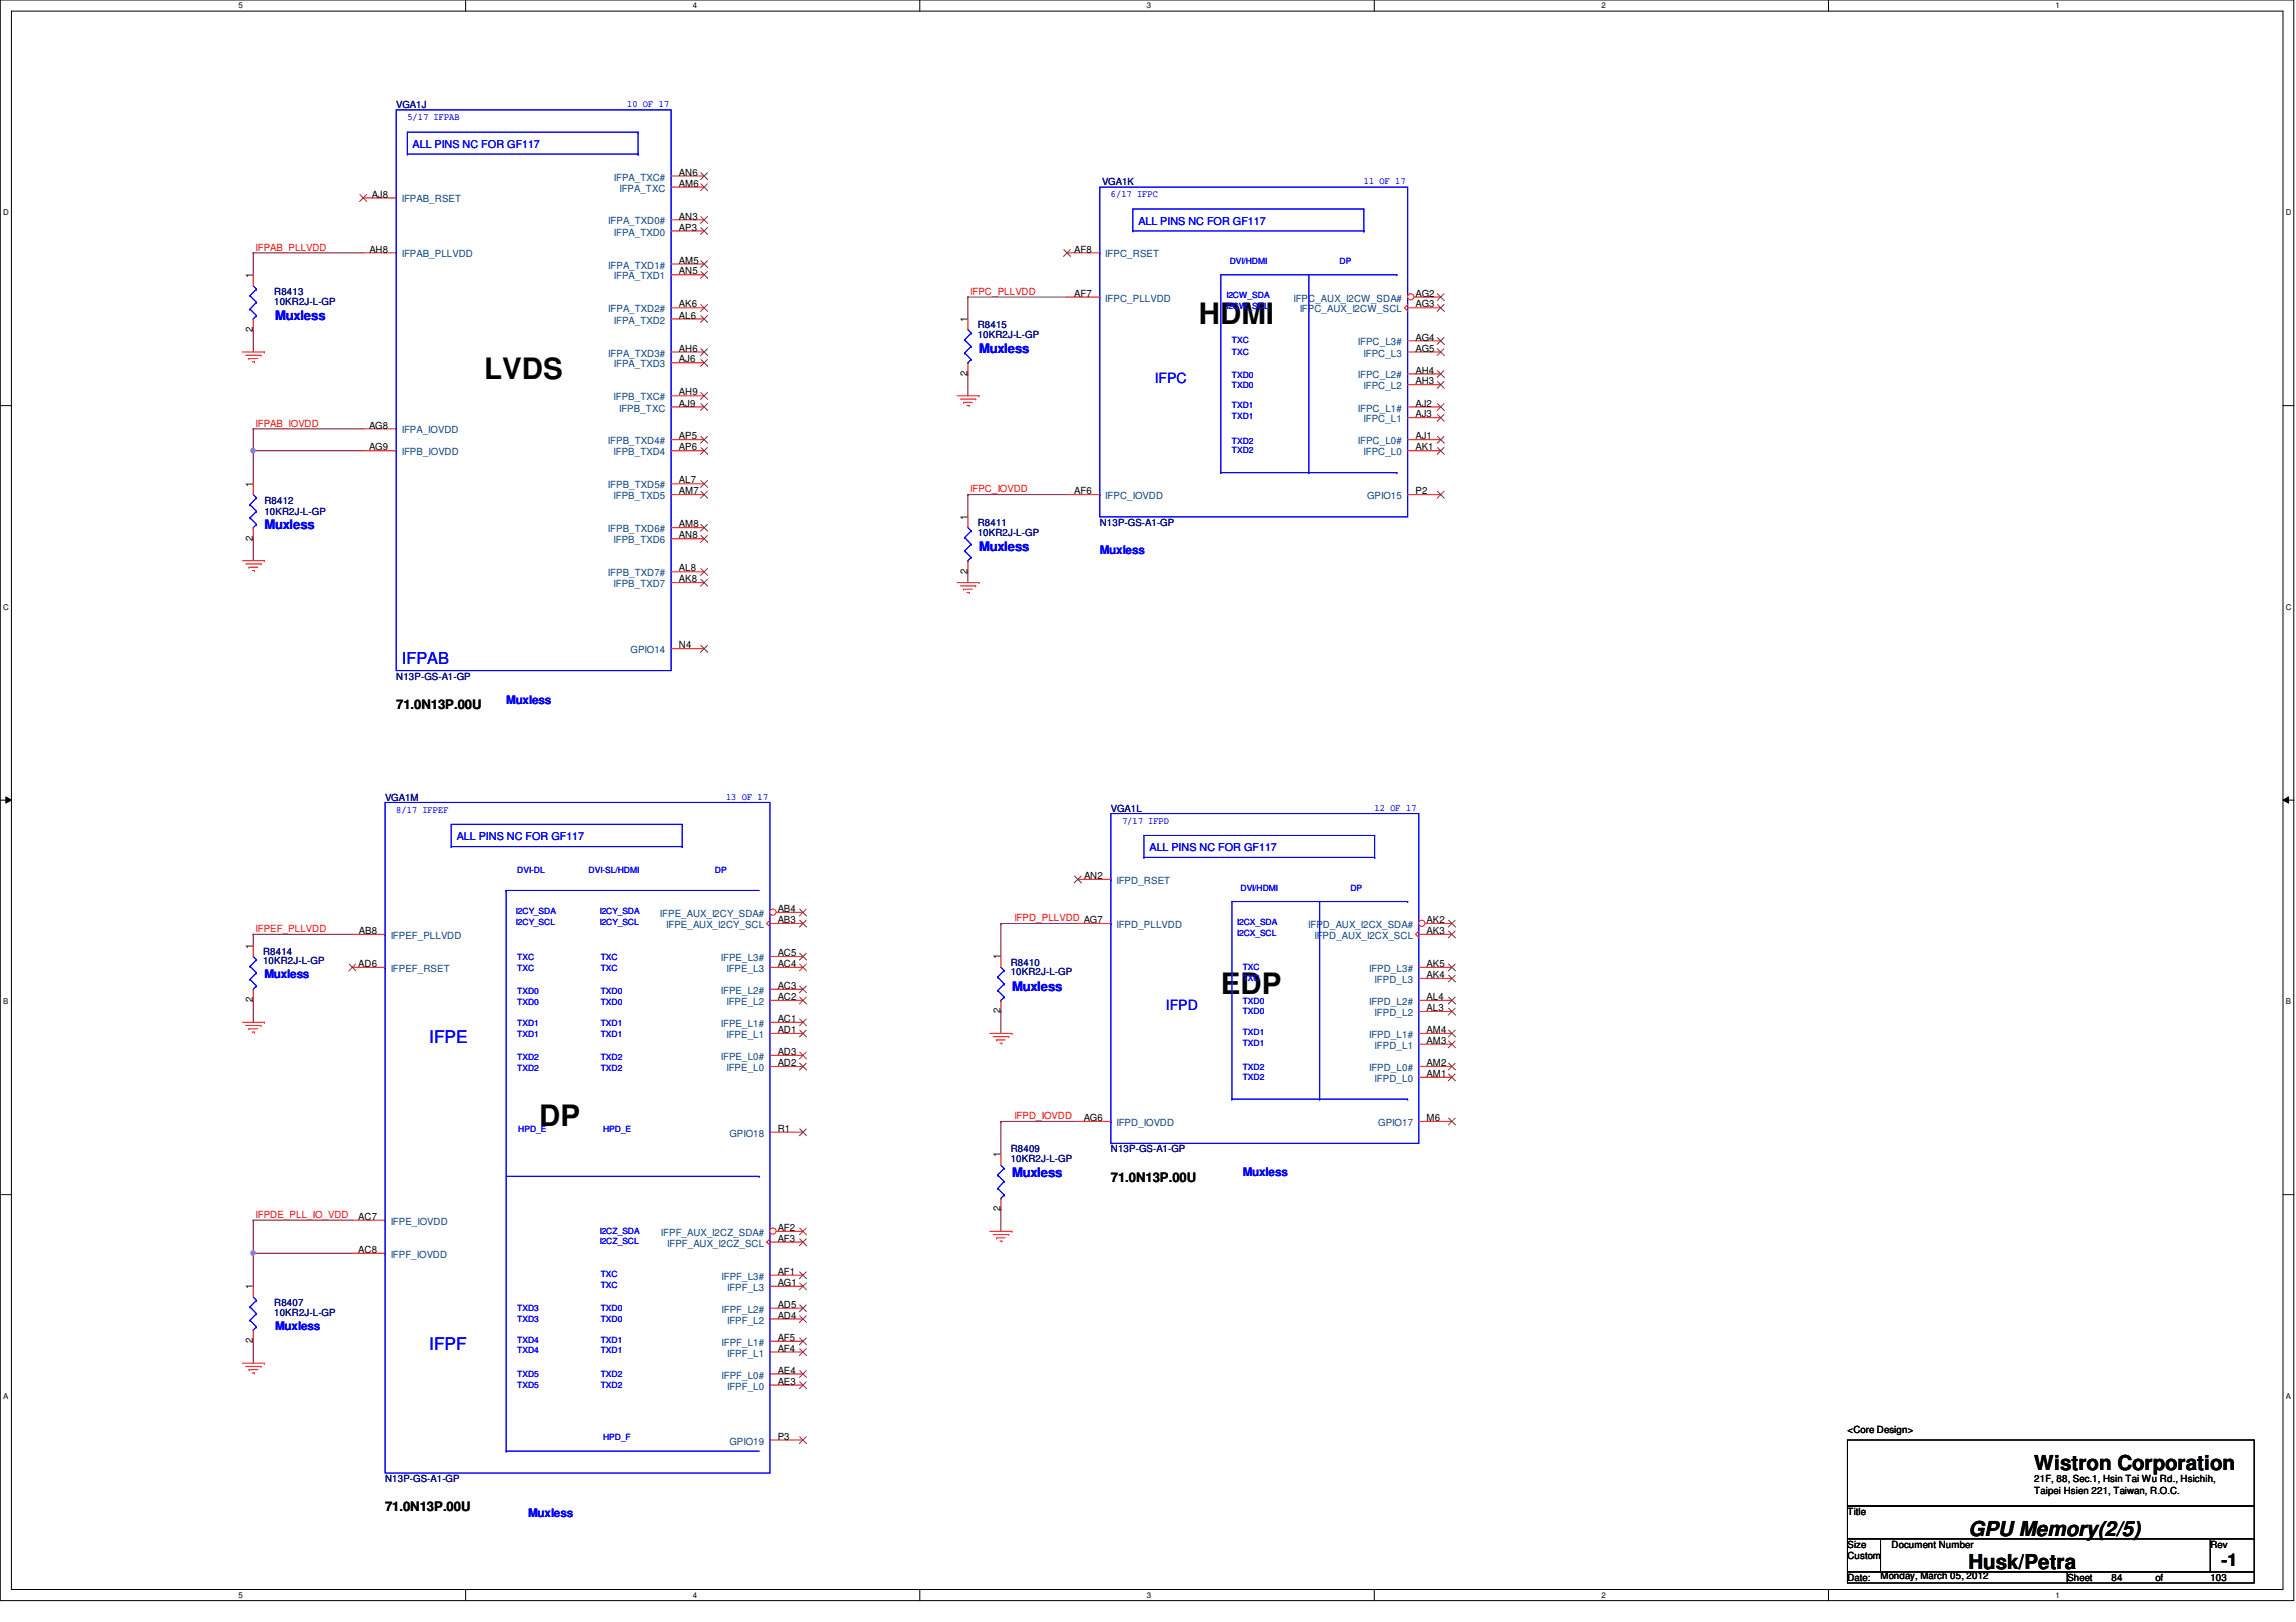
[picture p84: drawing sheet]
<svg xmlns="http://www.w3.org/2000/svg" width="297mm" height="210mm" viewBox="0 0 297 210" stroke-linecap="round" stroke-linejoin="round" font-family="sans-serif">
<defs><g id="words">
<g font-size="3.8">
<text x="155.1" y="42">HDMI</text>
<text x="62.6" y="49.1">LVDS</text>
<text x="157.9" y="128.7">EDP</text>
<text x="69.8" y="145.8">DP</text>
</g>
<g font-size="2.7">
<text x="263.2" y="190.2">Wistron Corporation</text>
<text x="254.7" y="203">Husk/Petra</text>
<text x="254.7" y="198.8">GPU Memory(2/5)</text>
</g>
<g font-size="2.2" fill="#00f">
<text x="55.5" y="134.9">IFPE</text>
<text x="55.5" y="174.7">IFPF</text>
</g>
<text font-size="2.2" x="287.4" y="202.6">-1</text>
<text font-size="2.1" fill="#00f" x="52" y="85.9">IFPAB</text>
<g font-size="1.8" fill="#00f">
<text x="149.4" y="49.6">IFPC</text>
<text x="150.8" y="130.7">IFPD</text>
</g>
<g font-size="1.7" fill="#00f">
<text x="35.6" y="41.4">Muxless</text>
<text x="126.7" y="45.7">Muxless</text>
<text x="34.2" y="68.5">Muxless</text>
<text x="126.7" y="71.3">Muxless</text>
<text x="130.9" y="128.2">Muxless</text>
<text x="130.9" y="152.4">Muxless</text>
</g>
<g font-size="1.7">
<text x="51.3" y="91.8">71.0N13P.00U</text>
<text x="143.7" y="152.9">71.0N13P.00U</text>
<text x="49.8" y="195.6">71.0N13P.00U</text>
</g>
<g font-size="1.5" fill="#00f">
<text x="142.3" y="71.7">Muxless</text>
<text x="65.5" y="91.1">Muxless</text>
<text x="34.2" y="126.6">Muxless</text>
<text x="160.8" y="152.2">Muxless</text>
<text x="35.6" y="172.1">Muxless</text>
<text x="68.3" y="196.3">Muxless</text>
</g>
<g font-size="1.4" fill="#00f">
<text x="53.4" y="19.1">ALL PINS NC FOR GF117</text>
<text x="147.3" y="29.1">ALL PINS NC FOR GF117</text>
<text x="59.1" y="108.7">ALL PINS NC FOR GF117</text>
<text x="148.7" y="110.2">ALL PINS NC FOR GF117</text>
</g>
<g font-size="1.3" fill="#000080">
<text x="51.3" y="14">VGA1J</text>
<text x="142.6" y="24">VGA1K</text>
<text x="35.5" y="38.2">R8413</text>
<text x="35.5" y="39.5">10KR2J-L-GP</text>
<text x="126.5" y="42.5">R8415</text>
<text x="126.5" y="43.7">10KR2J-L-GP</text>
<text x="34.2" y="65.2">R8412</text>
<text x="34.2" y="66.6">10KR2J-L-GP</text>
<text x="126.5" y="68.1">R8411</text>
<text x="126.5" y="69.3">10KR2J-L-GP</text>
<text x="142.3" y="68.1">N13P-GS-A1-GP</text>
<text x="51.3" y="88">N13P-GS-A1-GP</text>
<text x="49.8" y="103.6">VGA1M</text>
<text x="143.7" y="105">VGA1L</text>
<text x="34" y="123.5">R8414</text>
<text x="34" y="124.8">10KR2J-L-GP</text>
<text x="130.8" y="125">R8410</text>
<text x="130.8" y="126.2">10KR2J-L-GP</text>
<text x="130.8" y="149.1">R8409</text>
<text x="143.7" y="149.1">N13P-GS-A1-GP</text>
<text x="130.8" y="150.4">10KR2J-L-GP</text>
<text x="35.5" y="169">R8407</text>
<text x="35.5" y="170.3">10KR2J-L-GP</text>
<text x="49.8" y="191.8">N13P-GS-A1-GP</text>
</g>
<g font-size="1.3" fill="#00f">
<text x="52.7" y="15.6">5/17 IFPAB</text>
<text x="81.1" y="13.9">10 OF 17</text>
<text x="176.4" y="23.8">11 OF 17</text>
<text x="143.7" y="25.5">6/17 IFPC</text>
<text x="51.3" y="105.2">8/17 IFPEF</text>
<text x="93.9" y="103.5">13 OF 17</text>
<text x="145.2" y="106.6">7/17 IFPD</text>
<text x="177.8" y="104.9">12 OF 17</text>
</g>
<g font-size="1.3" fill="#004080">
<text x="79.4" y="23.4">IFPA_TXC#</text>
<text x="52" y="26.2">IFPAB_RSET</text>
<text x="78.7" y="29">IFPA_TXD0#</text>
<text x="80.1" y="24.8">IFPA_TXC</text>
<text x="52" y="33.3">IFPAB_PLLVDD</text>
<text x="78.7" y="34.8">IFPA_TXD1#</text>
<text x="79.4" y="30.5">IFPA_TXD0</text>
<text x="143" y="33.3">IFPC_RSET</text>
<text x="78.7" y="40.4">IFPA_TXD2#</text>
<text x="79.4" y="41.9">IFPA_TXD2</text>
<text x="79.4" y="36.2">IFPA_TXD1</text>
<text x="143" y="39">IFPC_PLLVDD</text>
<text x="167.3" y="39">IFPC_AUX_I2CW_SDA#</text>
<text x="168.1" y="40.4">IFPC_AUX_I2CW_SCL</text>
<text x="78.7" y="46.1">IFPA_TXD3#</text>
<text x="79.4" y="47.5">IFPA_TXD3</text>
<text x="175.7" y="44.7">IFPC_L3#</text>
<text x="176.4" y="46.1">IFPC_L3</text>
<text x="79.4" y="51.8">IFPB_TXC#</text>
<text x="80.1" y="53.3">IFPB_TXC</text>
<text x="175.7" y="53.3">IFPC_L1#</text>
<text x="175.7" y="49">IFPC_L2#</text>
<text x="176.4" y="50.4">IFPC_L2</text>
<text x="52" y="58.9">IFPB_IOVDD</text>
<text x="52" y="56.1">IFPA_IOVDD</text>
<text x="78.7" y="57.5">IFPB_TXD4#</text>
<text x="79.4" y="58.9">IFPB_TXD4</text>
<text x="175.7" y="57.5">IFPC_L0#</text>
<text x="176.4" y="58.9">IFPC_L0</text>
<text x="176.4" y="54.7">IFPC_L1</text>
<text x="78.7" y="63.2">IFPB_TXD5#</text>
<text x="79.4" y="64.6">IFPB_TXD5</text>
<text x="143" y="64.6">IFPC_IOVDD</text>
<text x="176.9" y="64.6">GPIO15</text>
<text x="78.7" y="68.9">IFPB_TXD6#</text>
<text x="79.4" y="70.3">IFPB_TXD6</text>
<text x="78.7" y="74.6">IFPB_TXD7#</text>
<text x="79.4" y="76">IFPB_TXD7</text>
<text x="81.6" y="84.5">GPIO14</text>
<text x="85.4" y="118.7">IFPE_AUX_I2CY_SDA#</text>
<text x="144.4" y="114.4">IFPD_RSET</text>
<text x="50.5" y="125.8">IFPEF_RSET</text>
<text x="50.5" y="121.5">IFPEF_PLLVDD</text>
<text x="86.2" y="120.1">IFPE_AUX_I2CY_SCL</text>
<text x="93.3" y="124.4">IFPE_L3#</text>
<text x="94" y="125.8">IFPE_L3</text>
<text x="144.4" y="120.1">IFPD_PLLVDD</text>
<text x="169.2" y="120.1">IFPD_AUX_I2CX_SDA#</text>
<text x="170" y="121.5">IFPD_AUX_I2CX_SCL</text>
<text x="177.1" y="125.8">IFPD_L3#</text>
<text x="93.3" y="128.6">IFPE_L2#</text>
<text x="94" y="130">IFPE_L2</text>
<text x="177.1" y="130">IFPD_L2#</text>
<text x="177.8" y="131.5">IFPD_L2</text>
<text x="177.8" y="127.2">IFPD_L3</text>
<text x="93.3" y="137.2">IFPE_L0#</text>
<text x="93.3" y="132.9">IFPE_L1#</text>
<text x="94" y="134.3">IFPE_L1</text>
<text x="177.1" y="134.3">IFPD_L1#</text>
<text x="177.8" y="135.7">IFPD_L1</text>
<text x="94" y="138.6">IFPE_L0</text>
<text x="177.1" y="138.6">IFPD_L0#</text>
<text x="177.8" y="140">IFPD_L0</text>
<text x="94.4" y="147.1">GPIO18</text>
<text x="144.4" y="145.7">IFPD_IOVDD</text>
<text x="178.3" y="145.7">GPIO17</text>
<text x="50.5" y="158.5">IFPE_IOVDD</text>
<text x="85.5" y="159.9">IFPF_AUX_I2CZ_SDA#</text>
<text x="86.3" y="161.3">IFPF_AUX_I2CZ_SCL</text>
<text x="50.5" y="162.8">IFPF_IOVDD</text>
<text x="93.3" y="165.6">IFPF_L3#</text>
<text x="94.1" y="167">IFPF_L3</text>
<text x="93.3" y="169.9">IFPF_L2#</text>
<text x="94.1" y="171.3">IFPF_L2</text>
<text x="93.3" y="178.4">IFPF_L0#</text>
<text x="93.3" y="174.2">IFPF_L1#</text>
<text x="94.1" y="179.8">IFPF_L0</text>
<text x="94.1" y="175.6">IFPF_L1</text>
<text x="94.4" y="186.9">GPIO19</text>
</g>
<g font-size="1.3">
<text x="87.8" y="22.7">AN6</text>
<text x="48.1" y="25.6">AJ8</text>
<text x="87.8" y="29.8">AP3</text>
<text x="87.8" y="28.4">AN3</text>
<text x="87.8" y="24.2">AM6</text>
<text x="32.7" y="36" transform="rotate(-90 32.7 36)">1</text>
<text x="47.8" y="32.7">AH8</text>
<text x="87.8" y="35.5">AN5</text>
<text x="87.8" y="34.1">AM5</text>
<text x="139" y="32.7">AF8</text>
<text x="87.8" y="41.2">AL6</text>
<text x="87.8" y="39.8">AK6</text>
<text x="125.2" y="41.7" transform="rotate(-90 125.2 41.7)">1</text>
<text x="139" y="38.4">AF7</text>
<text x="183.1" y="39.8">AG3</text>
<text x="183.1" y="38.4">AG2</text>
<text x="32.7" y="43" transform="rotate(-90 32.7 43)">2</text>
<text x="87.8" y="46.9">AJ6</text>
<text x="87.8" y="45.5">AH6</text>
<text x="183.1" y="45.5">AG5</text>
<text x="183.1" y="44.1">AG4</text>
<text x="87.8" y="52.6">AJ9</text>
<text x="87.8" y="51.2">AH9</text>
<text x="125.2" y="48.6" transform="rotate(-90 125.2 48.6)">2</text>
<text x="183.1" y="52.6">AJ2</text>
<text x="183.1" y="49.7">AH3</text>
<text x="183.1" y="48.3">AH4</text>
<text x="47.7" y="58.3">AG9</text>
<text x="47.7" y="55.5">AG8</text>
<text x="87.8" y="58.3">AP6</text>
<text x="87.8" y="56.9">AP5</text>
<text x="183.1" y="58.3">AK1</text>
<text x="183.1" y="56.9">AJ1</text>
<text x="183.1" y="54">AJ3</text>
<text x="32.7" y="63" transform="rotate(-90 32.7 63)">1</text>
<text x="87.8" y="64">AM7</text>
<text x="87.8" y="62.6">AL7</text>
<text x="139" y="64">AF6</text>
<text x="183.1" y="64">P2</text>
<text x="32.7" y="70" transform="rotate(-90 32.7 70)">2</text>
<text x="87.8" y="69.7">AN8</text>
<text x="87.8" y="68.2">AM8</text>
<text x="125.2" y="67.3" transform="rotate(-90 125.2 67.3)">1</text>
<text x="87.8" y="75.4">AK8</text>
<text x="87.8" y="74">AL8</text>
<text x="125.2" y="74.3" transform="rotate(-90 125.2 74.3)">2</text>
<text x="87.8" y="83.9">N4</text>
<text x="140.2" y="113.7">AN2</text>
<text x="100.6" y="119.5">AB3</text>
<text x="100.6" y="118">AB4</text>
<text x="184.6" y="119.5">AK2</text>
<text x="32.7" y="122.8" transform="rotate(-90 32.7 122.8)">1</text>
<text x="46.4" y="125.1">AD6</text>
<text x="46.4" y="120.9">AB8</text>
<text x="100.6" y="125.1">AC4</text>
<text x="100.6" y="123.7">AC5</text>
<text x="129.5" y="124.2" transform="rotate(-90 129.5 124.2)">1</text>
<text x="184.6" y="125.1">AK5</text>
<text x="184.6" y="120.9">AK3</text>
<text x="32.7" y="129.7" transform="rotate(-90 32.7 129.7)">2</text>
<text x="100.6" y="129.4">AC2</text>
<text x="100.6" y="128">AC3</text>
<text x="129.5" y="131.1" transform="rotate(-90 129.5 131.1)">2</text>
<text x="184.6" y="130.9">AL3</text>
<text x="184.6" y="129.4">AL4</text>
<text x="184.6" y="126.6">AK4</text>
<text x="100.6" y="138">AD2</text>
<text x="100.6" y="136.5">AD3</text>
<text x="100.6" y="133.7">AD1</text>
<text x="100.6" y="132.2">AC1</text>
<text x="184.6" y="138">AM2</text>
<text x="184.6" y="135.1">AM3</text>
<text x="184.6" y="133.7">AM4</text>
<text x="184.6" y="139.4">AM1</text>
<text x="100.6" y="146.5">R1</text>
<text x="129.5" y="149.8" transform="rotate(-90 129.5 149.8)">1</text>
<text x="140.2" y="145.1">AG6</text>
<text x="184.6" y="145.1">M6</text>
<text x="46.4" y="157.9">AC7</text>
<text x="100.6" y="160.7">AF3</text>
<text x="100.6" y="159.3">AF2</text>
<text x="129.5" y="156.8" transform="rotate(-90 129.5 156.8)">2</text>
<text x="32.7" y="166.8" transform="rotate(-90 32.7 166.8)">1</text>
<text x="46.4" y="162.1">AC8</text>
<text x="100.6" y="166.4">AG1</text>
<text x="100.6" y="165">AF1</text>
<text x="32.7" y="173.8" transform="rotate(-90 32.7 173.8)">2</text>
<text x="100.6" y="173.5">AF5</text>
<text x="100.6" y="170.6">AD4</text>
<text x="100.6" y="169.2">AD5</text>
<text x="100.6" y="179.2">AE3</text>
<text x="100.6" y="177.8">AE4</text>
<text x="100.6" y="174.9">AF4</text>
<text x="239" y="185.4">&lt;Core Design&gt;</text>
<text x="100.6" y="186.3">P3</text>
<text x="263.2" y="191.8">21F, 88, Sec.1, Hsin Tai Wu Rd., Hsichih,</text>
<text x="239" y="196.1">Title</text>
<text x="263.2" y="193.3">Taipei Hsien 221, Taiwan, R.O.C.</text>
<text x="239" y="200.3">Size</text>
<text x="239" y="201.8">Custom</text>
<text x="244.7" y="200.3">Document Number</text>
<text x="286" y="200.3">Rev</text>
<text x="239" y="204.6">Date:</text>
<text x="243.3" y="204.3">Monday, March 05, 2012</text>
<text x="267.5" y="204.6">Sheet</text>
<text x="273.2" y="204.6">84</text>
<text x="278.8" y="204.6">of</text>
<text x="286" y="204.6">103</text>
</g>
<g font-size="1.3" fill="#f00">
<text x="33.1" y="32.4">IFPAB_PLLVDD</text>
<text x="125.5" y="38.1">IFPC_PLLVDD</text>
<text x="33.1" y="55.2">IFPAB_IOVDD</text>
<text x="125.5" y="63.7">IFPC_IOVDD</text>
<text x="131.2" y="119.2">IFPD_PLLVDD AG7</text>
<text x="33.1" y="120.6">IFPEF_PLLVDD</text>
<text x="131.2" y="144.8">IFPD_IOVDD</text>
<text x="33.1" y="157.6">IFPDE_PLL_IO_VDD</text>
</g>
<g font-size="1.1" fill="#00f">
<text x="159.1" y="34.2">DVI/HDMI</text>
<text x="173.3" y="34.2">DP</text>
<text x="158.7" y="38.6">I2CW_SDA</text>
<text x="158.7" y="40">I2CW_SCL</text>
<text x="159.4" y="45.9">TXC</text>
<text x="159.4" y="44.4">TXC</text>
<text x="159.4" y="52.8">TXD1</text>
<text x="159.4" y="50.2">TXD0</text>
<text x="159.4" y="48.9">TXD0</text>
<text x="159.4" y="58.7">TXD2</text>
<text x="159.4" y="57.4">TXD2</text>
<text x="159.4" y="54.3">TXD1</text>
<text x="66.9" y="113">DVI-DL</text>
<text x="76.2" y="113">DVI-SL/HDMI</text>
<text x="92.5" y="113">DP</text>
<text x="66.8" y="118.3">I2CY_SDA</text>
<text x="66.8" y="119.7">I2CY_SCL</text>
<text x="77.6" y="118.3">I2CY_SDA</text>
<text x="77.6" y="119.7">I2CY_SCL</text>
<text x="160.1" y="119.7">I2CX_SDA</text>
<text x="160.5" y="115.3">DVI/HDMI</text>
<text x="174.7" y="115.3">DP</text>
<text x="66.9" y="124.2">TXC</text>
<text x="66.9" y="125.7">TXC</text>
<text x="77.7" y="125.7">TXC</text>
<text x="77.7" y="124.2">TXC</text>
<text x="160.1" y="121.1">I2CX_SCL</text>
<text x="160.8" y="125.5">TXC</text>
<text x="66.9" y="128.7">TXD0</text>
<text x="66.9" y="130.1">TXD0</text>
<text x="77.7" y="130.1">TXD0</text>
<text x="77.7" y="128.7">TXD0</text>
<text x="160.8" y="130">TXD0</text>
<text x="160.8" y="131.2">TXD0</text>
<text x="160.8" y="127">TXC</text>
<text x="66.9" y="134.2">TXD1</text>
<text x="66.9" y="132.8">TXD1</text>
<text x="66.9" y="137.2">TXD2</text>
<text x="77.7" y="134.2">TXD1</text>
<text x="77.7" y="132.8">TXD1</text>
<text x="77.7" y="137.2">TXD2</text>
<text x="160.8" y="133.9">TXD1</text>
<text x="160.8" y="135.3">TXD1</text>
<text x="66.9" y="138.6">TXD2</text>
<text x="77.7" y="138.6">TXD2</text>
<text x="160.8" y="138.5">TXD2</text>
<text x="160.8" y="139.7">TXD2</text>
<text x="67.1" y="146.4">HPD_E</text>
<text x="78" y="146.4">HPD_E</text>
<text x="77.6" y="159.7">I2CZ_SDA</text>
<text x="77.6" y="161">I2CZ_SCL</text>
<text x="77.7" y="165.2">TXC</text>
<text x="77.7" y="166.6">TXC</text>
<text x="66.9" y="173.7">TXD4</text>
<text x="66.9" y="171.1">TXD3</text>
<text x="66.9" y="169.6">TXD3</text>
<text x="77.7" y="169.6">TXD0</text>
<text x="77.7" y="171.1">TXD0</text>
<text x="77.7" y="173.7">TXD1</text>
<text x="66.9" y="179.6">TXD5</text>
<text x="66.9" y="178.2">TXD5</text>
<text x="66.9" y="175">TXD4</text>
<text x="77.7" y="175">TXD1</text>
<text x="77.7" y="178.2">TXD2</text>
<text x="77.7" y="179.6">TXD2</text>
<text x="78" y="186.4">HPD_F</text>
</g>
<g font-size="1">
<text x="30.9" y="1.1">5</text>
<text x="89.6" y="1.1">4</text>
<text x="148.4" y="1.1">3</text>
<text x="207.2" y="1.1">2</text>
<text x="265.9" y="1.1">1</text>
<text x=".4" y="27.9">D</text>
<text x="295.7" y="27.9">D</text>
<text x=".4" y="78.9">C</text>
<text x="295.7" y="78.9">C</text>
<text x=".4" y="130">B</text>
<text x="295.7" y="130">B</text>
<text x=".4" y="181">A</text>
<text x="295.7" y="181">A</text>
<text x="30.9" y="206.8">5</text>
<text x="89.6" y="206.8">4</text>
<text x="148.4" y="206.8">3</text>
<text x="207.2" y="206.8">2</text>
<text x="265.9" y="206.8">1</text>
</g>
</g></defs>
<path d="M0 0h296.8v207.1h-296.8zM1.5 1.4h293.9v204.3h-293.9z" fill="none" stroke="#000" stroke-width=".13"/>
<g fill="#fff">
<path d="M30.9 .2h.5v1.1h-.5z"/>
<path d="M30.9 205.9h.5v1.1h-.5z"/>
</g>
<path d="M60.2 0v1.4M60.2 205.7v1.4" fill="none" stroke="#000" stroke-width=".13"/>
<g fill="#fff">
<path d="M89.6 .2h.6v1.1h-.6z"/>
<path d="M89.6 205.9h.6v1.1h-.6z"/>
</g>
<path d="M119 0v1.4M119 205.7v1.4" fill="none" stroke="#000" stroke-width=".13"/>
<g fill="#fff">
<path d="M148.4 .2h.5v1.1h-.5z"/>
<path d="M148.4 205.9h.5v1.1h-.5z"/>
</g>
<path d="M177.8 0v1.4M177.8 205.7v1.4" fill="none" stroke="#000" stroke-width=".13"/>
<g fill="#fff">
<path d="M207.2 .2h.5v1.1h-.5z"/>
<path d="M207.2 205.9h.5v1.1h-.5z"/>
</g>
<path d="M236.6 0v1.4M236.6 205.7v1.4" fill="none" stroke="#000" stroke-width=".13"/>
<g fill="#fff">
<path d="M265.9 .2h.6v1.1h-.6z"/>
<path d="M265.9 205.9h.6v1.1h-.6z"/>
<path d="M.4 27h.7v1.1h-.7z"/>
<path d="M295.7 27h.8v1.1h-.8z"/>
<path d="M.4 78h.7v1.2h-.7z"/>
<path d="M295.7 78h.8v1.2h-.8z"/>
</g>
<path d="M0 52.5h1.5M295.4 52.5h1.4" fill="none" stroke="#000" stroke-width=".13"/>
<g fill="#fff">
<path d="M.4 129.1h.7v1.1h-.7z"/>
<path d="M295.7 129.1h.7v1.1h-.7z"/>
</g>
<path d="M0 103.5h1.5M.8 103.1l.7 .4-.7 .4zM295.4 103.5l.7-.4v.8zM295.4 103.5h1.4" fill="none" stroke="#000" stroke-width=".13"/>
<path d="M.8 103.1l.7 .4-.7 .4zM295.4 103.5l.7-.4v.8z" fill="#000"/>
<g fill="#fff">
<path d="M.4 180.1h.7v1.2h-.7z"/>
<path d="M295.7 180.1h.7v1.2h-.7z"/>
</g>
<path d="M0 154.6h1.5M295.4 154.6h1.4" fill="none" stroke="#000" stroke-width=".13"/>
<path d="M32.8 157.9h.1M32.8 157.9v8.6M32.8 162.2h.1M32.8 173.6h.1M32.8 173.6v2.8M32.8 162.2h12.8" fill="none" stroke="#800040" stroke-width=".13"/>
<circle cx="32.7" cy="162.2" r=".29" fill="#f0f"/>
<circle cx="32.7" cy="162.2" r=".29" fill="none" stroke="#f0f" stroke-width=".13"/>
<path d="M32.8 58.3h.1M32.8 58.3h14.2M32.8 120.9h.1M32.8 129.5h.1M32.8 120.9h12.8M32.8 120.9v1.4M32.8 129.5v2.8M32.8 157.9h.1M32.8 157.9h12.8" fill="none" stroke="#800040" stroke-width=".13"/>
<circle cx="32.7" cy="58.3" r=".29" fill="#f0f"/>
<circle cx="32.7" cy="58.3" r=".29" fill="none" stroke="#f0f" stroke-width=".13"/>
<g fill="none" stroke="#800040" stroke-width=".13">
<path d="M32.8 32.7h.1M32.8 32.7v2.9M32.8 32.7h14.2M125.2 38.4h.1M125.2 38.4v2.9M125.2 38.4h12.8M32.8 55.5h.1M32.8 58.3h.1M32.8 42.7h.1M32.8 42.7v2.9M32.8 55.5v7.1M32.8 55.5h14.2"/>
<path d="M125.2 48.4h.1M125.2 48.4v2.8M32.8 69.7h.1M32.8 69.7v2.9M125.2 64h.1M125.2 74h.1M125.2 64v2.9M125.2 74v1.4M125.2 64h12.8M129.5 119.5h.1M129.5 119.5v4.3M129.5 119.5h9.9"/>
<path d="M129.5 130.9h.1M129.5 130.9v2.8M129.5 145.1h.1M129.5 156.5h.1M129.5 145.1h9.9M129.5 145.1v4.3M129.5 156.5v2.8"/>
</g>
<g fill="none" stroke="#f00" stroke-width=".13">
<path d="M47 32.7h4.3M47 25.6h4.3M86.8 39.8h4.3M86.8 35.6h4.3M86.8 34.2h4.3M86.8 29.9h4.3M86.8 28.4h4.3M86.8 24.2h4.3M86.8 22.8h4.3M138 32.7h4.3M138 38.4h4.3M182.1 39.8h4.3"/>
<path d="M182.1 39.4l-.4 .4 .4 .5M31.4 45.6h2.8M31.8 46h2M32.2 46.4h.1M32.2 46.4h1.2M32.6 46.8h.3M32.9 46.8h.1M33.8 46h.1M34.2 45.6h.1M47 58.3h4.3M47 55.5h4.3M86.8 45.6h4.3"/>
<path d="M86.8 51.2h4.3M86.8 58.3h4.3M86.8 56.9h4.3M86.8 52.7h4.3M86.8 46.9h4.3M86.8 41.3h4.3M123.8 51.2h2.9M124.2 51.6h2M124.7 52.1h.1M124.7 52.1h1.1M125.1 52.5h.3M125.2 41.3v1.4"/>
<path d="M125.2 46.9v1.5M125.4 52.5h.1M126.2 51.6h.1M126.7 51.2h.1M182.1 45.6h4.3M182.1 58.3h4.3M182.1 56.9h4.3M182.1 52.7h4.3M182.1 54.1h4.3M182.1 49.8h4.3M182.1 48.4h4.3M182.1 44.1h4.3"/>
<path d="M31.4 72.6h2.8M31.8 73h2M32.2 73.4h.1M32.2 73.4h1.2M32.6 73.8h.3M32.8 62.6v1.4M32.8 68.3v1.4M32.9 73.8h.1M33.8 73h.1M34.2 72.6h.1M86.8 75.4h4.3M86.8 74h4.3"/>
<path d="M86.8 69.7h4.3M86.8 68.3h4.3M86.8 64h4.3M86.8 62.6h4.3M123.8 75.4h2.9M124.2 75.8h2M124.7 76.2h.1M124.7 76.2h1.1M125.1 76.7h.3M125.2 66.9v1.4M125.2 72.6v1.4M125.4 76.7h.1"/>
<path d="M126.2 75.8h.1M126.7 75.4h.1M138 64h4.3M182.1 64h4.3M86.8 83.9h4.3M31.4 132.3h2.8M31.8 132.7h2M32.2 133.1h.1M32.2 133.1h1.2M32.6 133.6h.3M32.9 133.6h.1M33.8 132.7h.1"/>
<path d="M34.2 132.3h.1M128.1 133.7h2.8M128.5 134.2h2M128.9 134.6h.1M128.9 134.6h1.1M129.4 135h.2M129.6 135h.1M130.5 134.2h.1M130.9 133.7h.1M128.1 159.3h2.8M128.5 159.8h2M129.5 149.4v1.4"/>
<path d="M129.5 155.1v1.4M130.5 159.8h.1M130.9 159.3h.1M31.4 176.4h2.8M31.8 176.8h2M32.2 177.2h.1M32.2 177.2h1.2M32.6 177.7h.3M32.8 166.5v1.4M32.8 172.1v1.5M32.9 177.7h.1M33.8 176.8h.1"/>
<path d="M34.2 176.4h.1M128.9 160.2h.1M128.9 160.2h1.1M129.4 160.6h.2M129.6 160.6h.1"/>
</g>
<path d="M239 186.4h52.6v8.5h-52.6zM239 194.9h52.6v4.2h-52.6zM239 199.1h4.3v4.3h-4.3zM243.3 199.1h42.7v4.3h-42.7zM286 199.1h5.6v4.3h-5.6zM239 203.4h28.5v1.5h-28.5zM267.5 203.4h24.1v1.5h-24.1z" fill="none" stroke="#000" stroke-width=".13"/>
<g fill="none" stroke="#00f" stroke-width=".13">
<path d="M51.3 14.2h35.5v72.6h-35.5zM52.7 19.9h.1M52.7 19.9h29.8M82.5 19.9h.1M82.5 17.1h.1M82.5 17.1v2.8M82.5 17.1h-29.8v2.8M51.3 32.7h.1M51.3 25.6h.1M142.3 24.2h39.8v42.7h-39.8zM142.3 38.4h.1M142.3 32.7h.1"/>
<path d="M146.6 29.9h.1M146.6 29.9h29.8M169.3 35.6v25.6M176.4 29.9h.1M176.4 27.1h.1M176.4 27.1h-29.8v2.8M176.4 27.1v2.8M180.7 35.6h.1M180.7 35.6h-22.8v25.6M51.3 55.5h.1M51.3 58.3h.1M124.8 44h.1"/>
<path d="M124.8 45.7h.1M124.8 44l.8 .8M124.8 45.7l.8 .8M125.2 46.9h.1M125.2 42.7l.4 .4M125.6 43.1h.1M125.6 44.8h.1M125.6 46.5h.1M125.6 43.1l-.8 .9M125.6 44.8l-.8 .9M125.6 46.5l-.4 .4M32.3 65.3h.1"/>
<path d="M32.3 67h.1M32.3 65.3l.9 .9M32.3 67l.9 .9M32.8 68.3h.1M32.8 64l.4 .4M33.2 64.4h.1M33.2 66.2h.1M33.2 67.9h.1M33.2 64.4l-.9 .9M33.2 66.2l-.9 .8M33.2 67.9l-.4 .4M124.8 69.6h.1"/>
<path d="M124.8 71.3h.1M124.8 69.6l.8 .8M124.8 71.3l.8 .8M125.2 72.6h.1M125.2 68.3l.4 .4M125.6 68.7h.1M125.6 70.4h.1M125.6 72.1h.1M125.6 68.7l-.8 .9M125.6 70.4l-.8 .9M125.6 72.1l-.4 .5M142.3 64h.1"/>
<path d="M157.9 61.2h.1M157.9 61.2h22.8M169.3 61.2h.1M180.7 61.2h.1M129.1 152.1h.1M129.1 153.8h.1M129.1 152.1l.8 .8M129.1 153.8l.8 .8M129.5 155.1h.1M129.5 150.8l.4 .4M129.9 151.2h.1M129.9 152.9h.1"/>
<path d="M129.9 154.6h.1M129.9 151.2l-.8 .9M129.9 152.9l-.8 .9M129.9 154.6l-.4 .5M32.3 169.1h.1M32.3 170.9h.1M32.3 169.1l.9 .9M32.3 170.9l.9 .8M32.8 172.1h.1M32.8 167.9l.4 .4M33.2 168.3h.1M33.2 170h.1"/>
<path d="M33.2 171.7h.1M33.2 168.3l-.9 .8M33.2 170l-.9 .9M33.2 171.7l-.4 .4"/>
</g>
<g fill="none" stroke="#804000" stroke-width=".13">
<path d="M46.6 25.2l.9 .9M47.4 25.2l-.9 .9M90.7 39.4l.9 .9M90.7 35.1l.9 .9M90.7 33.7l.9 .9M90.7 29.5l.9 .9M90.7 28l.9 .9M90.7 23.8l.9 .9M90.7 22.4l.9 .8M91.5 39.4l-.9 .9M91.5 35.1l-.9 .9M91.5 33.7l-.9 .9"/>
<path d="M91.5 29.5l-.9 .9M91.5 28l-.9 .9M91.5 23.8l-.9 .9M91.5 22.4l-.9 .8M137.6 32.3l.9 .9M138.5 32.3l-.9 .9M186 39.4l.9 .9M186.8 39.4l-.9 .9M90.7 57.9l.9 .9M90.7 56.5l.9 .9M90.7 52.2l.9 .9M90.7 50.8l.9 .9"/>
<path d="M90.7 46.5l.9 .9M90.7 45.1l.9 .9M90.7 40.9l.9 .8M91.5 57.9l-.9 .9M91.5 56.5l-.9 .9M91.5 52.2l-.9 .9M91.5 50.8l-.9 .9M91.5 46.5l-.9 .9M91.5 45.1l-.9 .9M91.5 40.9l-.9 .8M186 57.9l.9 .9M186 56.5l.9 .9"/>
<path d="M186 53.6l.9 .9M186 52.2l.9 .9M186 49.4l.9 .8M186 48l.9 .9M186 45.1l.9 .9M186 43.7l.9 .9M186.8 57.9l-.9 .9M186.8 56.5l-.9 .9M186.8 53.6l-.9 .9M186.8 52.2l-.9 .9M186.8 49.4l-.9 .8M186.8 48l-.9 .9"/>
<path d="M186.8 45.1l-.9 .9M186.8 43.7l-.9 .9M90.7 75l.9 .9M90.7 73.6l.9 .9M90.7 69.3l.9 .9M90.7 67.9l.9 .8M90.7 63.6l.9 .9M90.7 62.2l.9 .9M91.5 75l-.9 .9M91.5 73.6l-.9 .9M91.5 69.3l-.9 .9M91.5 67.9l-.9 .8"/>
<path d="M91.5 63.6l-.9 .9M91.5 62.2l-.9 .9M186 63.6l.9 .9M186.8 63.6l-.9 .9M90.7 83.5l.9 .9M91.5 83.5l-.9 .9"/>
</g>
<circle cx="182.5" cy="38.4" r=".4" fill="#fff"/>
<g fill="none" stroke="#f00" stroke-width=".13">
<path d="M183 38.4h3.4M139.4 119.5h4.3M139.4 113.8h4.3M32.8 122.3v1.5M32.8 128v1.5M129.5 123.8v1.4M129.5 129.5v1.4M183.6 139.4h4.2M183.6 138h4.2M183.6 135.1h4.2M183.6 133.7h4.2M183.6 130.9h4.2"/>
<path d="M183.6 129.5h4.2M183.6 126.6h4.2M183.6 125.2h4.2M183.6 120.5l-.5 .4 .5 .4M183.6 120.9h4.2M139.4 145.1h4.3M183.6 145.1h4.2"/>
<circle cx="182.5" cy="38.4" r=".4"/>
</g>
<g fill="none" stroke="#804000" stroke-width=".13">
<path d="M186 38l.9 .9M186.8 38l-.9 .9M139 113.4l.9 .9M139.9 113.4l-.9 .9M187.4 139l.9 .9M187.4 137.6l.9 .9M187.4 134.7l.9 .9M187.4 133.3l.9 .9M187.4 130.5l.9 .9M187.4 129l.9 .9M187.4 126.2l.9 .9M187.4 124.8l.9 .8"/>
<path d="M187.4 120.5l.9 .9M188.3 139l-.9 .9M188.3 137.6l-.9 .9M188.3 134.7l-.9 .9M188.3 133.3l-.9 .9M188.3 130.5l-.9 .9M188.3 129l-.9 .9M188.3 126.2l-.9 .9M188.3 124.8l-.9 .8M188.3 120.5l-.9 .9M187.4 144.7l.9 .9M188.3 144.7l-.9 .9"/>
</g>
<g fill="none" stroke="#00f" stroke-width=".13">
<path d="M143.7 105.3h39.9v42.7h-39.9zM143.7 113.8h.1M143.7 119.5h.1M148 111h.1M148 111h29.8M170.7 116.7v25.5M177.8 111h.1M177.8 108.1h.1M177.8 108.1v2.9M177.8 108.1h-29.8v2.9M182.1 116.7h.1M182.1 116.7h-22.7v25.5"/>
<path d="M32.3 125.1h.1M32.3 126.7h.1M32.3 125.1l.9 .8M32.3 126.7l.9 .9M32.8 128h.1M32.8 123.8l.4 .4M33.2 124.2h.1M33.2 125.9h.1M33.2 127.6h.1M33.2 124.2l-.9 .9M33.2 125.9l-.9 .8M33.2 127.6l-.4 .4"/>
<path d="M129.1 126.4h.1M129.1 128.2h.1M129.1 126.4l.8 .9M129.1 128.2l.8 .8M129.5 129.5h.1M129.5 125.2l.4 .4M129.9 125.6h.1M129.9 127.3h.1M129.9 129h.1M129.9 125.6l-.8 .8M129.9 127.3l-.8 .9M129.9 129l-.4 .5"/>
<path d="M143.7 145.1h.1M159.4 142.2h.1M159.4 142.2h22.7M170.7 142.2h.1M182.1 142.2h.1"/>
</g>
<circle cx="184" cy="119.5" r=".4" fill="#fff"/>
<g fill="none" stroke="#f00" stroke-width=".13">
<path d="M184.4 119.5h3.4M45.6 125.2h4.2M45.6 120.9h4.2M45.6 157.9h4.2M45.6 162.2h4.2M99.6 179.2h4.3M99.6 177.8h4.3M99.6 175h4.3M99.6 173.6h4.3M99.6 170.7h4.3M99.6 169.3h4.3M99.6 166.5h4.3"/>
<path d="M99.6 165h4.3M99.6 160.3l-.4 .4 .4 .5M99.6 160.7h4.3M99.6 186.4h4.3"/>
<circle cx="184" cy="119.5" r=".4"/>
</g>
<g fill="none" stroke="#804000" stroke-width=".13">
<path d="M187.4 119.1l.9 .9M188.3 119.1l-.9 .9M45.2 124.8l.9 .8M46 124.8l-.9 .8M103.5 178.8l.8 .9M103.5 177.4l.8 .9M103.5 174.5l.8 .9M103.5 173.1l.8 .9M103.5 170.3l.8 .9M103.5 168.9l.8 .9M103.5 166l.8 .9M103.5 164.6l.8 .9"/>
<path d="M103.5 160.3l.8 .9M104.3 178.8l-.9 .9M104.3 177.4l-.9 .9M104.3 174.5l-.9 .9M104.3 173.1l-.9 .9M104.3 170.3l-.9 .9M104.3 168.9l-.9 .9M104.3 166l-.9 .9M104.3 164.6l-.9 .9M104.3 160.3l-.9 .9M103.5 185.9l.8 .9M104.3 185.9l-.9 .9"/>
</g>
<g fill="none" stroke="#00f" stroke-width=".13">
<path d="M49.8 103.8h49.8v86.8h-49.8zM58.4 109.6h.1M58.4 109.6h29.9M65.5 115.2h.1M65.5 115.2h32.7M65.5 115.2v72.6M88.3 106.7h.1M88.3 109.6h.1M88.3 106.7h-29.9v2.9M88.3 106.7v2.9M49.8 120.9h.1M49.8 125.2h.1"/>
<path d="M49.8 157.9h.1M65.5 152.2h32.7M98.2 152.2h.1M49.8 162.2h.1M65.5 187.8h.1M65.5 187.8h32.7"/>
</g>
<circle cx="100" cy="159.3" r=".4" fill="#fff"/>
<g fill="none" stroke="#f00" stroke-width=".13">
<path d="M99.6 119.1l-.4 .4 .4 .4M99.6 119.5h4.3M99.6 138h4.3M99.6 136.6h4.3M99.6 133.7h4.3M99.6 132.3h4.3M99.6 129.5h4.3M99.6 128h4.3M99.6 125.2h4.3M99.6 123.8h4.3M99.6 146.5h4.3M100.5 159.3h3.4"/>
<circle cx="100" cy="159.3" r=".4"/>
</g>
<g fill="none" stroke="#804000" stroke-width=".13">
<path d="M103.5 119.1l.8 .9M104.3 119.1l-.9 .9M103.5 137.6l.8 .9M103.5 136.1l.8 .9M103.5 133.3l.8 .9M103.5 131.9l.8 .9M103.5 129l.8 .9M103.5 127.6l.8 .9M103.5 124.8l.8 .8M103.5 123.4l.8 .8M104.3 137.6l-.9 .9M104.3 136.1l-.9 .9"/>
<path d="M104.3 133.3l-.9 .9M104.3 131.9l-.9 .9M104.3 129l-.9 .9M104.3 127.6l-.9 .9M104.3 124.8l-.9 .8M104.3 123.4l-.9 .8M103.5 158.9l.8 .9M103.5 146.1l.8 .9M104.3 158.9l-.9 .9M104.3 146.1l-.9 .9"/>
</g>
<circle cx="100" cy="118" r=".4" fill="#fff"/>
<g fill="none" stroke="#f00" stroke-width=".13">
<path d="M32.8 35.6v1.4M32.8 41.3v1.4M100.5 118.1h3.4"/>
<circle cx="100" cy="118" r=".4"/>
</g>
<path d="M103.5 117.6l.8 .9M104.3 117.6l-.9 .9" fill="none" stroke="#804000" stroke-width=".13"/>
<path d="M32.3 38.3h.1M32.3 38.3l.9 .8M32.8 37l.4 .4M33.2 37.4h.1M33.2 39.1h.1M33.2 37.4l-.9 .9M33.2 39.1l-.9 .9M32.3 40h.1M32.3 40l.9 .9M32.8 41.3h.1M33.2 40.9h.1M33.2 40.9l-.4 .4" fill="none" stroke="#00f" stroke-width=".13"/>
<circle cx="32.7" cy="162.2" r=".29" fill="#f0f"/>
<circle cx="32.7" cy="162.2" r=".29" fill="none" stroke="#f0f" stroke-width=".13"/>
<circle cx="32.7" cy="58.3" r=".29" fill="#f0f"/>
<circle cx="32.7" cy="58.3" r=".29" fill="none" stroke="#f0f" stroke-width=".13"/>
<use href="#words"/>
</svg>
